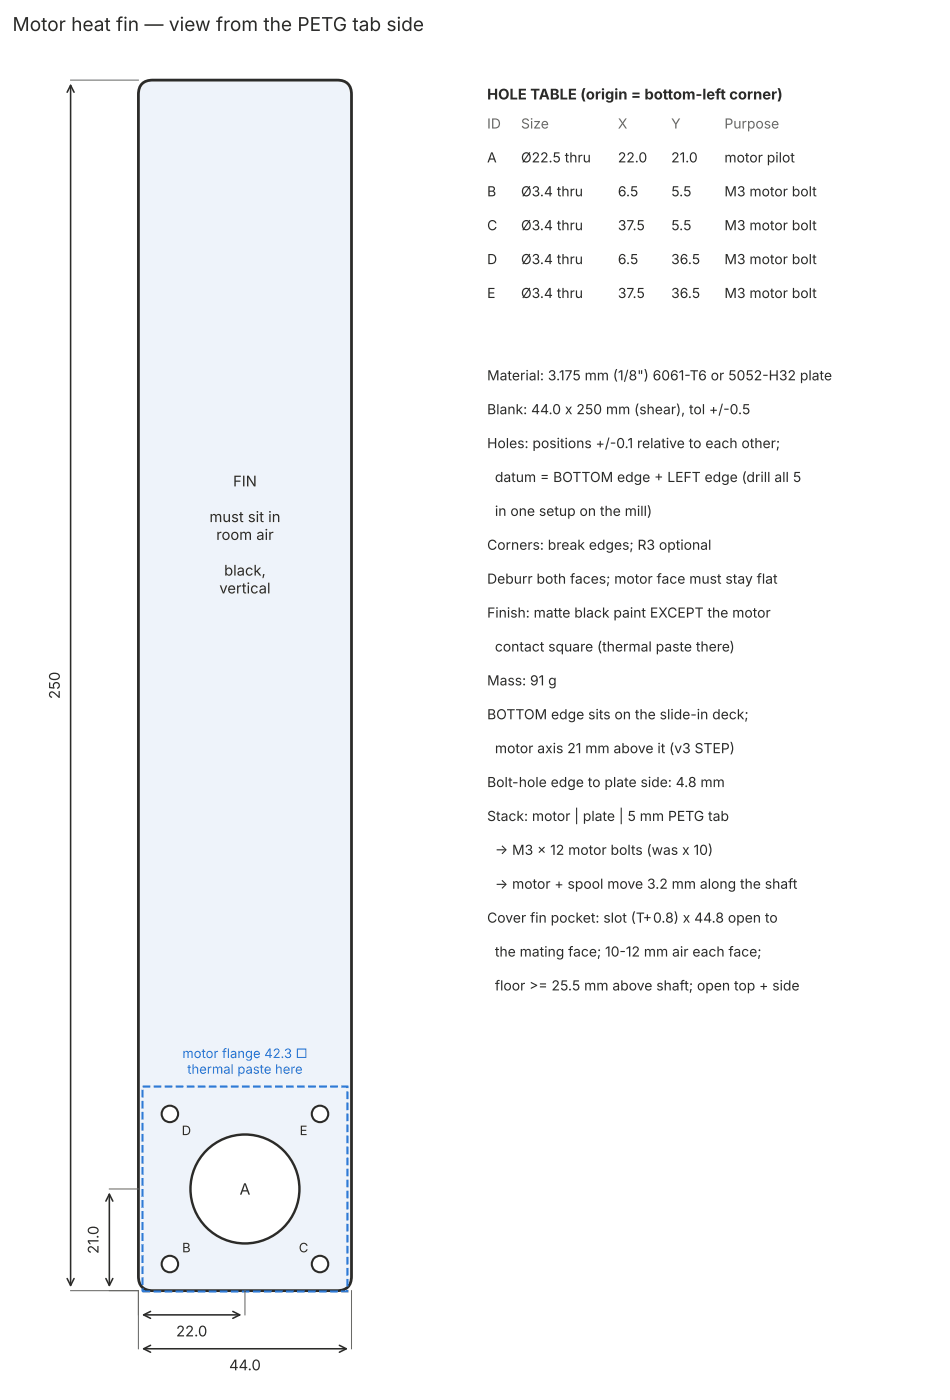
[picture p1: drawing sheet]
<svg xmlns="http://www.w3.org/2000/svg" width="193mm" height="285mm" viewBox="0 0 193 285" stroke-linecap="round" stroke-linejoin="round" font-family="sans-serif">
<defs><g id="words">
<text font-size="3.9" fill="#2b2b29" x="2.5" y="6.3">Motor heat fin — view from the PETG tab side</text>
<text font-size="3.2" fill="#2b2b29" x="48.7" y="243">A</text>
<g font-size="3" fill="#2b2b29">
<text x="99.1" y="20.2">HOLE TABLE (origin = bottom-left corner)</text>
<text x="47.4" y="98.9">FIN</text>
<text x="42.6" y="106.2">must sit in</text>
<text x="44" y="109.8">room air</text>
<text x="45.6" y="117.1">black,</text>
<text x="44.6" y="120.7">vertical</text>
<text x="12.2" y="142.2" transform="rotate(-90 12.2 142.2)">250</text>
<text x="20" y="255.1" transform="rotate(-90 20 255.1)">21.0</text>
<text x="35.8" y="271.8">22.0</text>
<text x="46.6" y="278.7">44.0</text>
</g>
<g font-size="2.8" fill="#6b6a63">
<text x="99.1" y="26.1">ID</text>
<text x="106" y="26.1">Size</text>
<text x="125.7" y="26.1">X</text>
<text x="136.5" y="26.1">Y</text>
<text x="147.3" y="26.1">Purpose</text>
</g>
<g font-size="2.8" fill="#2b2b29">
<text x="99.1" y="33">A</text>
<text x="106" y="33">Ø22.5 thru</text>
<text x="125.7" y="33">22.0</text>
<text x="136.5" y="33">21.0</text>
<text x="147.3" y="33">motor pilot</text>
<text x="99.1" y="39.9">B</text>
<text x="106" y="39.9">Ø3.4 thru</text>
<text x="125.7" y="39.9">6.5</text>
<text x="136.5" y="39.9">5.5</text>
<text x="147.3" y="39.9">M3 motor bolt</text>
<text x="99.1" y="46.8">C</text>
<text x="106" y="46.8">Ø3.4 thru</text>
<text x="125.7" y="46.8">37.5</text>
<text x="136.5" y="46.8">5.5</text>
<text x="147.3" y="46.8">M3 motor bolt</text>
<text x="99.1" y="53.7">D</text>
<text x="106" y="53.7">Ø3.4 thru</text>
<text x="125.7" y="53.7">6.5</text>
<text x="136.5" y="53.7">36.5</text>
<text x="147.3" y="53.7">M3 motor bolt</text>
<text x="99.1" y="60.6">E</text>
<text x="106" y="60.6">Ø3.4 thru</text>
<text x="125.7" y="60.6">37.5</text>
<text x="136.5" y="60.6">36.5</text>
<text x="147.3" y="60.6">M3 motor bolt</text>
<text x="99.1" y="77.4">Material: 3.175 mm (1/8&quot;) 6061-T6 or 5052-H32 plate</text>
<text x="99.1" y="84.3">Blank: 44.0 x 250 mm (shear), tol +/-0.5</text>
<text x="99.1" y="91.2">Holes: positions +/-0.1 relative to each other;</text>
<text x="100.6" y="98">datum = BOTTOM edge + LEFT edge (drill all 5</text>
<text x="100.6" y="104.9">in one setup on the mill)</text>
<text x="99.1" y="111.8">Corners: break edges; R3 optional</text>
<text x="99.1" y="118.7">Deburr both faces; motor face must stay flat</text>
<text x="99.1" y="125.6">Finish: matte black paint EXCEPT the motor</text>
<text x="100.6" y="132.5">contact square (thermal paste there)</text>
<text x="99.1" y="139.4">Mass: 91 g</text>
<text x="99.1" y="146.3">BOTTOM edge sits on the slide-in deck;</text>
<text x="100.6" y="153.2">motor axis 21 mm above it (v3 STEP)</text>
<text x="99.1" y="160.1">Bolt-hole edge to plate side: 4.8 mm</text>
<text x="99.1" y="167">Stack: motor | plate | 5 mm PETG tab</text>
<text x="100.7" y="173.9">- M3 x 12 motor bolts (was x 10)</text>
<text x="100.7" y="173.9">&gt;</text>
<text x="100.7" y="180.8">- motor + spool move 3.2 mm along the shaft</text>
<text x="100.7" y="180.8">&gt;</text>
<text x="99.1" y="187.7">Cover fin pocket: slot (T+0.8) x 44.8 open to</text>
<text x="100.6" y="194.6">the mating face; 10-12 mm air each face;</text>
<text x="100.6" y="201.5">floor &gt;= 25.5 mm above shaft; open top + side</text>
</g>
<g font-size="2.6" fill="#2a78d6">
<text x="37.1" y="215.2">motor flange 42.3 □</text>
<text x="38.1" y="218.4">thermal paste here</text>
</g>
<g font-size="2.6" fill="#2b2b29">
<text x="36.9" y="230.9">D</text>
<text x="60.9" y="230.9">E</text>
<text x="37" y="254.7">B</text>
<text x="60.8" y="254.7">C</text>
</g>
</g></defs>
<path d="M29.1 16.8l.6-.3 1.4-.2h37.4a2.62 2.62 0 0 1 3 3v240.3a2.62 2.62 0 0 1-3 2.9h-37.4a2.62 2.62 0 0 1-3-2.9v-240.3a2.82 2.82 0 0 1 1-2.5z" fill="#eef3fa" stroke="#2b2b29" stroke-width=".56"/>
<circle cx="49.8" cy="241.8" r="11.1" fill="#fff" stroke="#2b2b29" stroke-width=".49"/>
<g fill="#fff" stroke="#2b2b29" stroke-width=".42">
<circle cx="34.6" cy="257.1" r="1.67"/>
<circle cx="65.1" cy="257.1" r="1.67"/>
<circle cx="34.6" cy="226.6" r="1.67"/>
<circle cx="65.1" cy="226.6" r="1.67"/>
</g>
<path d="M29 221h41.6v41.7h-41.6z" fill="none" stroke="#2a78d6" stroke-width=".42" stroke-dasharray="1.6 .7" stroke-linecap="butt"/>
<path d="M14.4 16.3h13.7M22.2 241.8h5.9M14.4 262.5h13.7v11.8M49.8 262.5v5M71.5 262.5v11.8" fill="none" stroke="#6b6a63" stroke-width=".21"/>
<path d="M13.7 18.8l.7-1.4 .7 1.4M14.4 17.4v244.1M21.5 244.3l.7-1.4 .7 1.4M22.2 242.9v18.6M13.7 260.1l.7 1.4 .7-1.4M21.5 260.1l.7 1.4 .7-1.4M29.2 267.5h19.6M29.2 274.3h41.2M30.6 266.7l-1.4 .8 1.4 .7M30.6 273.6l-1.4 .7 1.4 .8M47.3 266.7l1.5 .8-1.5 .7M69 273.6l1.4 .7-1.4 .8" fill="none" stroke="#2b2b29" stroke-width=".32"/>
<use href="#words"/>
</svg>
